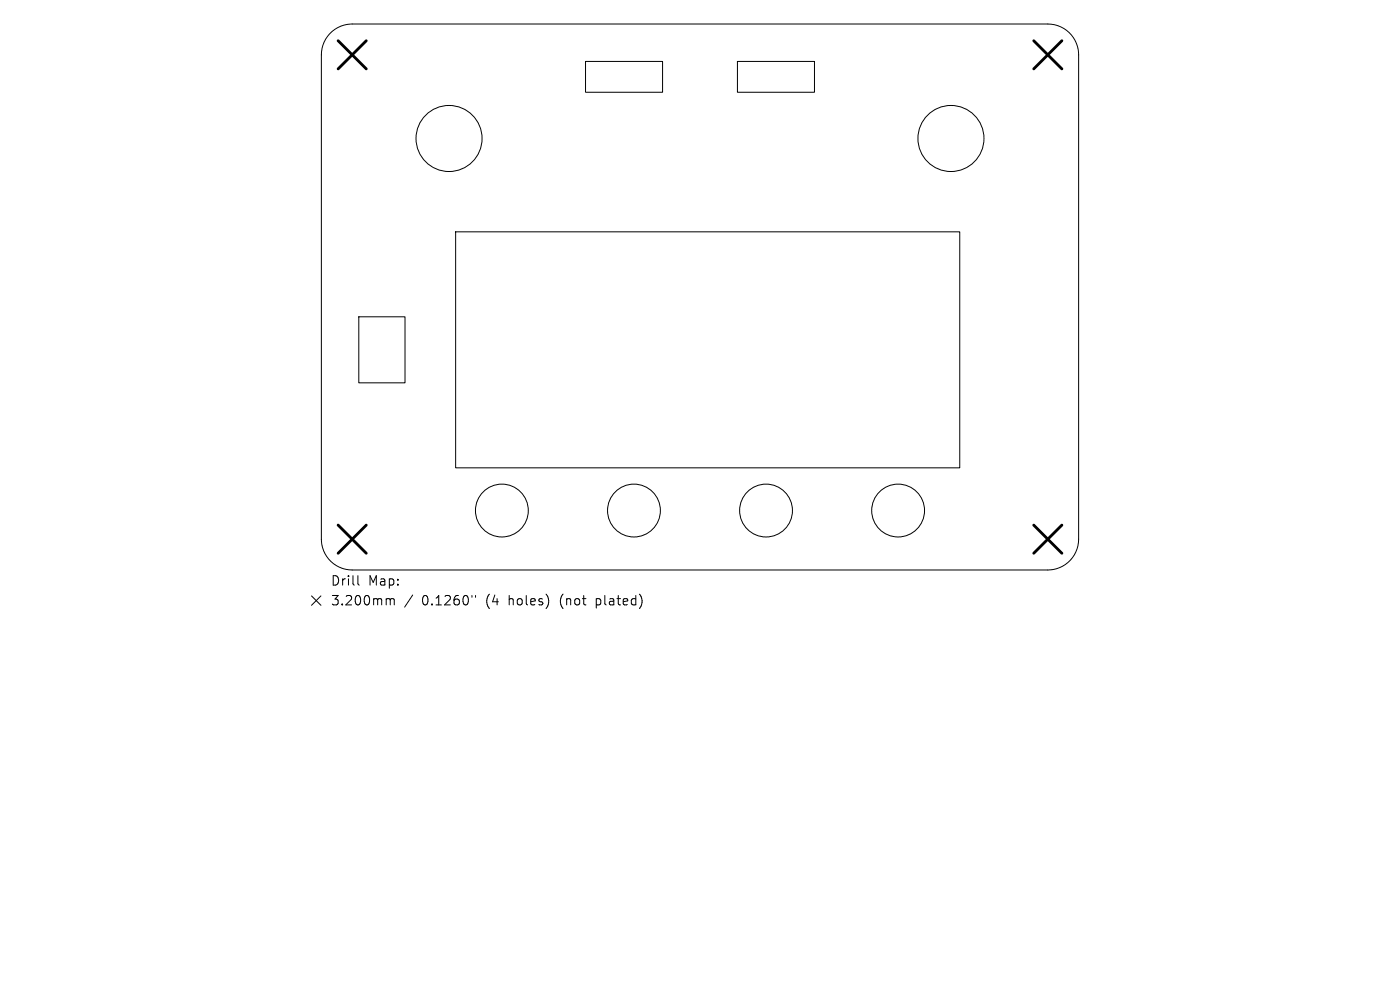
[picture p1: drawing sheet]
<svg xmlns="http://www.w3.org/2000/svg" width="297mm" height="210mm" viewBox="0 0 297 210" stroke-linecap="round" stroke-linejoin="round" font-family="sans-serif">
<defs><g id="words">
<g font-size="2.8">
<text x="70.1" y="124.5">Drill</text>
<text x="78.1" y="124.5">Map:</text>
<text x="70.1" y="128.7">3.200mm</text>
<text x="89.5" y="128.7">0.1260&quot;</text>
<text x="103.3" y="128.7">(4</text>
<text x="108.2" y="128.7">holes)</text>
<text x="119.3" y="128.7">(not</text>
<text x="127.1" y="128.7">plated)</text>
</g>
</g></defs>
<g fill="none" stroke="#000" stroke-width=".21">
<path d="M70 7.1a6.5 6.5 0 0 1 4.7-2h147.6a6.5 6.5 0 0 1 6.5 6.5v102.8a6.5 6.5 0 0 1-6.5 6.5h-147.6a6.5 6.5 0 0 1-6.5-6.5v-102.8l.3-2.1 .6-1.2zM124.2 13h16.4v6.6h-16.4zM156.4 13h16.4v6.6h-16.4zM96.7 49.2h106.9v50h-106.9zM76.1 67.2h9.8v14h-9.8zM66.1 126.4l2 2M68.1 126.4l-2 2M75.9 122.1v1.7l.3 .3M82.2 127l.5 .1 .1 .2M82.8 127.3l.3-.3 .4 .1 .1 1.2M82.8 127.3v1M87.5 126.2l-1.7 2.6"/>
<path d="M100.1 126.3v.4M100.9 126.3v.4"/>
<circle cx="95.3" cy="29.4" r="7"/>
<circle cx="201.7" cy="29.4" r="7"/>
<circle cx="106.5" cy="108.3" r="5.6"/>
<circle cx="134.5" cy="108.3" r="5.6"/>
<circle cx="162.5" cy="108.3" r="5.6"/>
<circle cx="190.5" cy="108.3" r="5.6"/>
</g>
<path d="M71.7 8.6l6 6M77.7 8.6l-6 6M219.3 8.6l6 6M225.3 8.6l-6 6M71.7 111.4l6 6M77.7 111.4l-6 6M219.3 111.4l6 6M225.3 111.4l-6 6" fill="none" stroke="#000" stroke-width=".6"/>
<use href="#words"/>
</svg>
